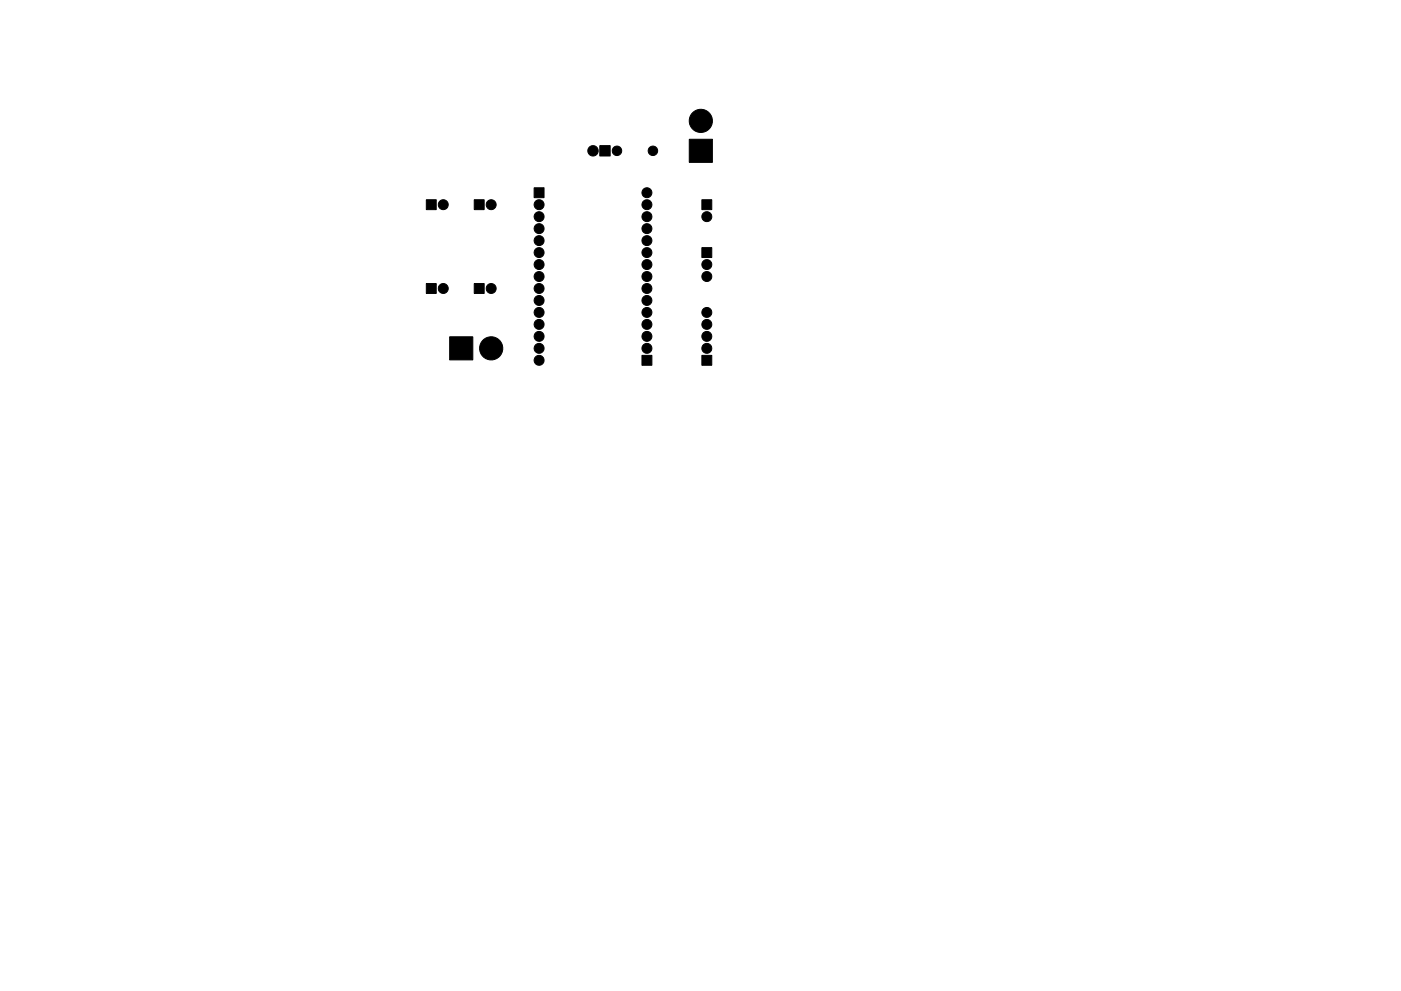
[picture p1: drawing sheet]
<svg xmlns="http://www.w3.org/2000/svg" width="297mm" height="210mm" viewBox="0 0 297 210" stroke-linecap="round" stroke-linejoin="round" font-family="sans-serif">
<g fill="#000" stroke="#000" stroke-width=".21">
<path d="M127.2 30.9h2.2v2.2h-2.2zM146.1 29.5h4.9v4.9h-4.9zM90.4 42.4h2.1v2.1h-2.1zM100.5 42.4h2.2v2.1h-2.2zM113.2 39.8h2.2v2.1h-2.2zM148.8 52.5h2.1v2.1h-2.1zM148.8 42.4h2.1v2.1h-2.1zM90.4 60.2h2.1v2.1h-2.1zM95.3 71.5h4.9v4.9h-4.9zM100.5 60.2h2.2v2.1h-2.2zM136.1 75.4h2.1v2.1h-2.1zM148.8 75.4h2.1v2.1h-2.1z"/>
<circle cx="125.7" cy="32" r="1.11"/>
<circle cx="130.8" cy="32" r="1"/>
<circle cx="138.4" cy="32" r="1"/>
<circle cx="148.6" cy="25.7" r="2.46"/>
<circle cx="94" cy="43.4" r="1.05"/>
<circle cx="104.1" cy="43.4" r="1.05"/>
<circle cx="114.3" cy="46" r="1.05"/>
<circle cx="114.3" cy="53.6" r="1.05"/>
<circle cx="114.3" cy="51.1" r="1.05"/>
<circle cx="114.3" cy="48.5" r="1.05"/>
<circle cx="114.3" cy="43.4" r="1.05"/>
<circle cx="114.3" cy="58.7" r="1.05"/>
<circle cx="114.3" cy="56.1" r="1.05"/>
<circle cx="137.2" cy="48.5" r="1.05"/>
<circle cx="137.2" cy="43.4" r="1.05"/>
<circle cx="137.2" cy="58.7" r="1.05"/>
<circle cx="137.2" cy="56.1" r="1.05"/>
<circle cx="137.2" cy="53.6" r="1.05"/>
<circle cx="137.2" cy="51.1" r="1.05"/>
<circle cx="137.2" cy="46" r="1.05"/>
<circle cx="137.2" cy="40.9" r="1.05"/>
<circle cx="149.9" cy="58.7" r="1.05"/>
<circle cx="149.9" cy="56.1" r="1.05"/>
<circle cx="149.9" cy="46" r="1.05"/>
<circle cx="94" cy="61.2" r="1.05"/>
<circle cx="104.1" cy="73.9" r="2.46"/>
<circle cx="104.1" cy="61.2" r="1.05"/>
<circle cx="114.3" cy="73.9" r="1.05"/>
<circle cx="114.3" cy="68.8" r="1.05"/>
<circle cx="114.3" cy="66.3" r="1.05"/>
<circle cx="114.3" cy="61.2" r="1.05"/>
<circle cx="114.3" cy="63.8" r="1.05"/>
<circle cx="114.3" cy="71.4" r="1.05"/>
<circle cx="114.3" cy="76.5" r="1.05"/>
<circle cx="137.2" cy="71.4" r="1.05"/>
<circle cx="137.2" cy="68.8" r="1.05"/>
<circle cx="137.2" cy="66.3" r="1.05"/>
<circle cx="137.2" cy="63.8" r="1.05"/>
<circle cx="137.2" cy="61.2" r="1.05"/>
<circle cx="137.2" cy="73.9" r="1.05"/>
<circle cx="149.9" cy="73.9" r="1.05"/>
<circle cx="149.9" cy="71.4" r="1.05"/>
<circle cx="149.9" cy="68.8" r="1.05"/>
<circle cx="149.9" cy="66.3" r="1.05"/>
</g>
</svg>
